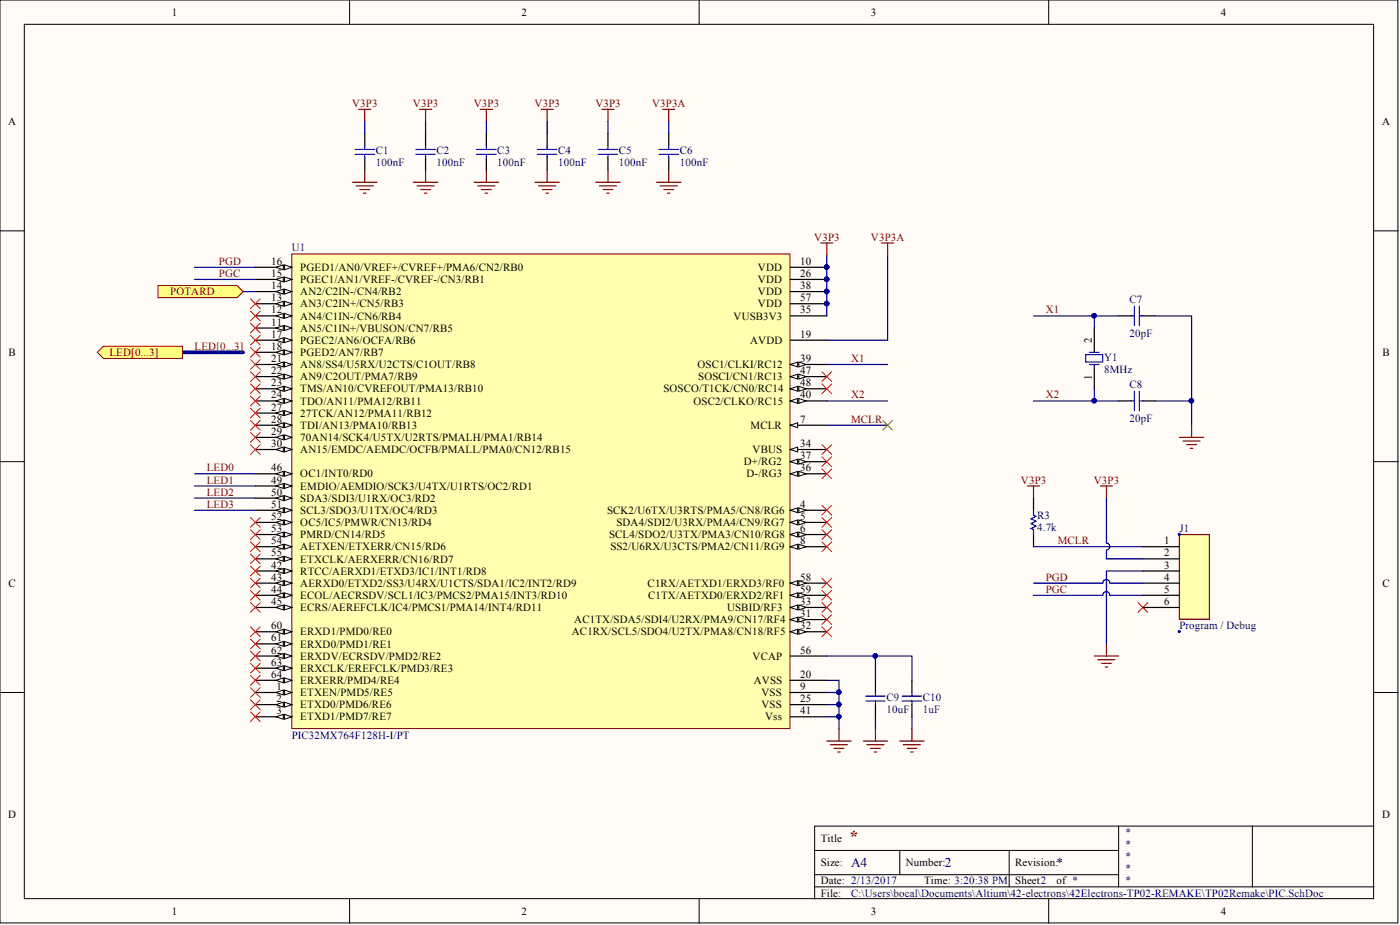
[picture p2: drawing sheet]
<svg xmlns="http://www.w3.org/2000/svg" width="292mm" height="193mm" viewBox="0 0 292 193" stroke-linecap="round" stroke-linejoin="round" font-family="sans-serif">
<defs><g id="words">
<text font-size="3.5" fill="#800000" x="177.1" y="175.6">*</text>
<g font-size="2.8" fill="#000080">
<text x="177.6" y="180.9">A4</text>
<text x="197.1" y="180.9">2</text>
<text x="220.5" y="180.9">*</text>
</g>
<g font-size="2.3">
<text x="35.9" y="3.3">1</text>
<text x="108.8" y="3.3">2</text>
<text x="181.7" y="3.3">3</text>
<text x="254.7" y="3.3">4</text>
<text x="1.7" y="26.1">A</text>
<text x="288.4" y="26.1">A</text>
<text x="56.6" y="55.3">16</text>
<text x="56.6" y="57.8">15</text>
<text x="62.7" y="56.5">PGED1/AN0/VREF+/CVREF+/PMA6/CN2/RB0</text>
<text x="62.7" y="59.1">PGEC1/AN1/VREF-/CVREF-/CN3/RB1</text>
<text x="158.1" y="56.5">VDD</text>
<text x="158.1" y="59.1">VDD</text>
<text x="166.9" y="55.3">10</text>
<text x="166.9" y="57.8">26</text>
<text x="56.6" y="60.3">14</text>
<text x="56.6" y="62.9">13</text>
<text x="56.6" y="65.4">12</text>
<text x="62.7" y="61.6">AN2/C2IN-/CN4/RB2</text>
<text x="62.7" y="64.1">AN3/C2IN+/CN5/RB3</text>
<text x="158.1" y="61.6">VDD</text>
<text x="158.1" y="64.1">VDD</text>
<text x="166.9" y="60.3">38</text>
<text x="166.9" y="62.9">57</text>
<text x="166.9" y="65.4">35</text>
<text x="56.6" y="67.9">11</text>
<text x="56.6" y="70.5">17</text>
<text x="62.7" y="66.7">AN4/C1IN-/CN6/RB4</text>
<text x="62.7" y="69.2">AN5/C1IN+/VBUSON/CN7/RB5</text>
<text x="62.7" y="71.7">PGEC2/AN6/OCFA/RB6</text>
<text x="153.1" y="66.7">VUSB3V3</text>
<text x="156.5" y="71.7">AVDD</text>
<text x="166.9" y="70.5">19</text>
<text x="227.8" y="71.5" transform="rotate(-90 227.8 71.5)">2</text>
<text x="1.8" y="74.3">B</text>
<text x="56.6" y="73">18</text>
<text x="56.6" y="75.5">21</text>
<text x="62.7" y="74.3">PGED2/AN7/RB7</text>
<text x="62.7" y="76.8">AN8/SS4/U5RX/U2CTS/C1OUT/RB8</text>
<text x="145.5" y="76.8">OSC1/CLKI/RC12</text>
<text x="166.9" y="75.5">39</text>
<text x="288.4" y="74.3">B</text>
<text x="56.6" y="80.6">23</text>
<text x="56.6" y="83.1">24</text>
<text x="56.6" y="78.1">22</text>
<text x="62.7" y="81.9">TMS/AN10/CVREFOUT/PMA13/RB10</text>
<text x="62.7" y="79.3">AN9/C2OUT/PMA7/RB9</text>
<text x="138.4" y="81.9">SOSCO/T1CK/CN0/RC14</text>
<text x="145.7" y="79.3">SOSCI/CN1/RC13</text>
<text x="166.9" y="78.1">47</text>
<text x="166.9" y="80.6">48</text>
<text x="166.9" y="83.1">40</text>
<text x="227.8" y="79.2" transform="rotate(-90 227.8 79.2)">1</text>
<text x="56.6" y="85.7">27</text>
<text x="56.6" y="88.2">28</text>
<text x="62.7" y="84.4">TDO/AN11/PMA12/RB11</text>
<text x="62.7" y="86.9">27TCK/AN12/PMA11/RB12</text>
<text x="62.7" y="89.5">TDI/AN13/PMA10/RB13</text>
<text x="144.7" y="84.4">OSC2/CLKO/RC15</text>
<text x="156.6" y="89.5">MCLR</text>
<text x="166.9" y="88.2">7</text>
<text x="56.6" y="90.7">29</text>
<text x="56.6" y="93.3">30</text>
<text x="62.7" y="92">70AN14/SCK4/U5TX/U2RTS/PMALH/PMA1/RB14</text>
<text x="62.7" y="94.5">AN15/EMDC/AEMDC/OCFB/PMALL/PMA0/CN12/RB15</text>
<text x="157" y="94.5">VBUS</text>
<text x="166.9" y="93.3">34</text>
<text x="166.9" y="95.8">37</text>
<text x="56.6" y="98.3">46</text>
<text x="56.6" y="100.9">49</text>
<text x="62.7" y="99.6">OC1/INT0/RD0</text>
<text x="155.2" y="97.1">D+/RG2</text>
<text x="155.8" y="99.6">D-/RG3</text>
<text x="166.9" y="98.3">36</text>
<text x="56.6" y="103.4">50</text>
<text x="56.6" y="105.9">51</text>
<text x="62.7" y="102.1">EMDIO/AEMDIO/SCK3/U4TX/U1RTS/OC2/RD1</text>
<text x="62.7" y="104.7">SDA3/SDI3/U1RX/OC3/RD2</text>
<text x="62.7" y="107.2">SCL3/SDO3/U1TX/OC4/RD3</text>
<text x="126.7" y="107.2">SCK2/U6TX/U3RTS/PMA5/CN8/RG6</text>
<text x="166.9" y="105.9">4</text>
<text x="56.6" y="108.5">52</text>
<text x="56.6" y="111">53</text>
<text x="56.6" y="113.5">54</text>
<text x="62.7" y="109.7">OC5/IC5/PMWR/CN13/RD4</text>
<text x="62.7" y="112.3">PMRD/CN14/RD5</text>
<text x="127.1" y="112.3">SCL4/SDO2/U3TX/PMA3/CN10/RG8</text>
<text x="128.6" y="109.7">SDA4/SDI2/U3RX/PMA4/CN9/RG7</text>
<text x="166.9" y="108.5">5</text>
<text x="166.9" y="111">6</text>
<text x="166.9" y="113.5">8</text>
<text x="242.9" y="113.5">1</text>
<text x="56.6" y="116.1">55</text>
<text x="56.6" y="118.6">42</text>
<text x="62.7" y="114.8">AETXEN/ETXERR/CN15/RD6</text>
<text x="62.7" y="117.3">ETXCLK/AERXERR/CN16/RD7</text>
<text x="62.7" y="119.9">RTCC/AERXD1/ETXD3/IC1/INT1/RD8</text>
<text x="127.4" y="114.8">SS2/U6RX/U3CTS/PMA2/CN11/RG9</text>
<text x="242.9" y="116.1">2</text>
<text x="242.9" y="118.6">3</text>
<text x="1.8" y="122.4">C</text>
<text x="56.6" y="121.1">43</text>
<text x="56.6" y="123.7">44</text>
<text x="62.7" y="122.4">AERXD0/ETXD2/SS3/U4RX/U1CTS/SDA1/IC2/INT2/RD9</text>
<text x="62.7" y="124.9">ECOL/AECRSDV/SCL1/IC3/PMCS2/PMA15/INT3/RD10</text>
<text x="135.1" y="122.4">C1RX/AETXD1/ERXD3/RF0</text>
<text x="135.2" y="124.9">C1TX/AETXD0/ERXD2/RF1</text>
<text x="166.9" y="121.1">58</text>
<text x="166.9" y="123.7">59</text>
<text x="242.9" y="121.1">4</text>
<text x="242.9" y="123.7">5</text>
<text x="288.4" y="122.4">C</text>
<text x="56.6" y="126.2">45</text>
<text x="56.6" y="131.3">60</text>
<text x="62.7" y="127.5">ECRS/AEREFCLK/IC4/PMCS1/PMA14/INT4/RD11</text>
<text x="119.8" y="130">AC1TX/SDA5/SDI4/U2RX/PMA9/CN17/RF4</text>
<text x="151.7" y="127.5">USBID/RF3</text>
<text x="166.9" y="126.2">33</text>
<text x="166.9" y="128.8">31</text>
<text x="166.9" y="131.3">32</text>
<text x="242.9" y="126.2">6</text>
<text x="56.6" y="133.8">61</text>
<text x="56.6" y="136.4">62</text>
<text x="62.7" y="132.6">ERXD1/PMD0/RE0</text>
<text x="62.7" y="135.1">ERXD0/PMD1/RE1</text>
<text x="62.7" y="137.6">ERXDV/ECRSDV/PMD2/RE2</text>
<text x="119.3" y="132.6">AC1RX/SCL5/SDO4/U2TX/PMA8/CN18/RF5</text>
<text x="157" y="137.6">VCAP</text>
<text x="166.9" y="136.4">56</text>
<text x="56.6" y="138.9">63</text>
<text x="56.6" y="141.4">64</text>
<text x="57.7" y="144">1</text>
<text x="62.7" y="140.2">ERXCLK/EREFCLK/PMD3/RE3</text>
<text x="62.7" y="142.7">ERXERR/PMD4/RE4</text>
<text x="157.3" y="142.7">AVSS</text>
<text x="166.9" y="144">9</text>
<text x="166.9" y="141.4">20</text>
<text x="57.7" y="146.5">2</text>
<text x="57.7" y="149">3</text>
<text x="62.7" y="145.2">ETXEN/PMD5/RE5</text>
<text x="62.7" y="147.8">ETXD0/PMD6/RE6</text>
<text x="158.9" y="147.8">VSS</text>
<text x="158.9" y="145.2">VSS</text>
<text x="166.9" y="149">41</text>
<text x="166.9" y="146.5">25</text>
<text x="62.7" y="150.3">ETXD1/PMD7/RE7</text>
<text x="159.7" y="150.3">Vss</text>
<text x="1.7" y="170.6">D</text>
<text x="288.4" y="170.6">D</text>
<text x="171.2" y="175.6">Title</text>
<text x="171.2" y="180.7">Size:</text>
<text x="171.2" y="184.5">Date: 2/13/2017</text>
<text x="189" y="180.7">Number:</text>
<text x="192.8" y="184.5">Time: 3:20:38 PM</text>
<text x="211.8" y="180.7">Revision:</text>
<text x="211.8" y="184.5">Sheet2</text>
<text x="220.5" y="184.5">of *</text>
<text x="35.9" y="190.8">1</text>
<text x="108.8" y="190.8">2</text>
<text x="171.2" y="187">File:</text>
<text x="181.7" y="190.8">3</text>
<text x="254.7" y="190.8">4</text>
</g>
<g font-size="2.3" fill="#800000">
<text x="73.5" y="22.3">V3P3</text>
<text x="86.2" y="22.3">V3P3</text>
<text x="98.9" y="22.3">V3P3</text>
<text x="111.5" y="22.3">V3P3</text>
<text x="124.2" y="22.3">V3P3</text>
<text x="136.1" y="22.3">V3P3A</text>
<text x="169.9" y="50.2">V3P3</text>
<text x="181.7" y="50.2">V3P3A</text>
<text x="45.7" y="55.3">PGD</text>
<text x="45.7" y="57.8">PGC</text>
<text x="35.5" y="61.6">POTARD</text>
<text x="218.2" y="65.4">X1</text>
<text x="22.8" y="74.3">LED[0...3]</text>
<text x="40.6" y="73">LED[0...3]</text>
<text x="177.6" y="75.5">X1</text>
<text x="177.6" y="83.1">X2</text>
<text x="218.2" y="83.1">X2</text>
<text x="177.6" y="88.2">MCLR</text>
<text x="43.1" y="98.3">LED0</text>
<text x="43.1" y="100.9">LED1</text>
<text x="213" y="100.9">V3P3</text>
<text x="228.2" y="100.9">V3P3</text>
<text x="43.1" y="103.4">LED2</text>
<text x="43.1" y="105.9">LED3</text>
<text x="220.7" y="113.5">MCLR</text>
<text x="218.2" y="121.1">PGD</text>
<text x="218.2" y="123.7">PGC</text>
</g>
<g font-size="2.3" fill="#000080">
<text x="78.4" y="32.2">C1</text>
<text x="78.4" y="34.7">100nF</text>
<text x="91.1" y="32.2">C2</text>
<text x="91.1" y="34.7">100nF</text>
<text x="103.8" y="32.2">C3</text>
<text x="103.8" y="34.7">100nF</text>
<text x="116.4" y="32.2">C4</text>
<text x="116.4" y="34.7">100nF</text>
<text x="129.1" y="32.2">C5</text>
<text x="129.1" y="34.7">100nF</text>
<text x="141.8" y="32.2">C6</text>
<text x="141.8" y="34.7">100nF</text>
<text x="60.9" y="52.5">U1</text>
<text x="235.7" y="63.1">C7</text>
<text x="235.7" y="70.2">20pF</text>
<text x="230.3" y="75.3">Y1</text>
<text x="230.3" y="77.8">8MHz</text>
<text x="235.7" y="80.9">C8</text>
<text x="235.7" y="87.9">20pF</text>
<text x="216.4" y="108.2">R3</text>
<text x="216.4" y="110.8">4.7k</text>
<text x="246.1" y="111">J1</text>
<text x="246.1" y="131.3">Program / Debug</text>
<text x="184.9" y="146.2">C9</text>
<text x="184.9" y="148.8">10uF</text>
<text x="192.5" y="146.2">C10</text>
<text x="192.5" y="148.8">1uF</text>
<text x="60.9" y="154.1">PIC32MX764F128H-I/PT</text>
<text x="234.7" y="174.4">*</text>
<text x="234.7" y="176.9">*</text>
<text x="234.7" y="179.4">*</text>
<text x="234.7" y="182">*</text>
<text x="234.7" y="184.5">*</text>
<text x="177.6" y="187">C:\Users\bocal\Documents\Altium\42-electrons\42Electrons-TP02-REMAKE\TP02Remake\PIC.SchDoc</text>
</g>
</g></defs>
<g fill="#fffcf8" stroke="#000" stroke-width=".21">
<path d="M0 0h291.7v192.5h-291.7z"/>
<path d="M5.1 5.1h281.5v182.4h-281.5z"/>
</g>
<g fill="none" stroke="#000" stroke-width=".21">
<path d="M72.9 0v5.1M145.9 0v5.1M218.8 0v5.1M0 48.2h5.1M286.7 48.2h5M0 96.3h5.1M286.7 96.3h5M0 144.5h5.1M286.7 144.5h5M170 177.4h63.4M187.7 177.4v5.1M210.6 177.4v7.6"/>
<path d="M233.4 172.3v12.7M261.3 172.3h-91.3v15.2M286.7 172.3h-25.4v12.7M72.9 187.5v5.1M145.9 187.5v5.1M170 185h116.7M170 182.5h63.4M218.8 187.5v5.1"/>
</g>
<g fill="none" stroke="#800000" stroke-width=".25">
<path d="M73.6 38h5M74.3 38.8h3.6M74.8 22.8h2.6M75.1 39.5h2M76.1 22.8v2.5M76.1 35.5v2.5M86.3 38h5M87 38.8h3.6M87.5 22.8h2.6M87.8 39.5h2M88.8 22.8v2.5M88.8 35.5v2.5"/>
<path d="M98.9 38h5.1M99.7 38.8h3.6M100.2 22.8h2.5M100.5 39.5h2M101.5 22.8v2.5M101.5 35.5v2.5M111.6 38h5.1M112.4 38.8h3.5M112.9 22.8h2.5M113.1 39.5h2.1M114.2 22.8v2.5M114.2 35.5v2.5"/>
<path d="M124.3 38h5.1M125.1 38.8h3.5M125.6 22.8h2.5M125.8 39.5h2.1M126.8 22.8v2.5M126.8 35.5v2.5M137 38h5.1M137.8 38.8h3.5M138.3 22.8h2.5M138.5 39.5h2M139.5 22.8v2.5M139.5 35.5v2.5"/>
<path d="M75.9 40.3h.5M88.5 40.3h.5M101.2 40.3h.5M113.9 40.3h.5M126.6 40.3h.5M139.3 40.3h.5M246.1 91.2h5.1M246.8 92h3.6M247.6 92.8h2M248.4 93.5h.5M248.6 88.7v2.5M214.4 101.4h2.5"/>
<path d="M215.6 101.4v2.5M229.6 101.4h2.5M230.9 101.4v2.5M228.3 136.9h5.1M229.1 137.6h3.5M229.8 138.4h2.1M230.6 139.1h.5M230.9 134.3v2.6"/>
</g>
<g fill="none" stroke="#000080" stroke-width=".25">
<path d="M76.1 25.3v2.6M88.8 25.3v2.6M101.5 25.3v2.6M114.2 25.3v2.6M126.8 25.3v2.6M139.5 25.3v2.6M215.6 65.9h17.8M228.3 65.9v2.5M241 65.9h7.6v22.8M215.6 83.6h12.7M228.3 81.1v2.5h5.1M241 83.6h7.6"/>
<path d="M215.6 114.1h22.9M230.9 103.9v9.4a.72 .72 0 0 1 .6 .7 .72 .72 0 0 1-.6 .7M230.9 114.8v1.8h7.6M238.5 119.1h-7.6v15.2M231.5 121.7a.72 .72 0 0 0-.7-.8 .72 .72 0 0 0-.7 .8h-14.5M231.5 124.2a.72 .72 0 0 0-.7-.8 .72 .72 0 0 0-.7 .8h-14.5M231.6 121.7h6.9M231.6 124.2h6.9"/>
</g>
<path d="M228.3 68.4v5.1M228.3 76v5.1M233.4 65.9h2.5M238.5 65.9h2.5M215.6 103.9v2.5M215.6 111.5v2.6" fill="none" stroke="#000" stroke-width=".25"/>
<path d="M226.5 74h3.6v1.5h-3.6zM227.3 73.5h2M227.3 76h2M235.9 65.9h.8M236.7 63.9v4M237.7 63.9v4M237.7 65.9h.8M215.6 106.4v1.1l.5 .2-1 .5 1 .5-1 .5 1 .5-1 .6 .5 .2v1" fill="none" stroke="#00f" stroke-width=".25"/>
<g fill="#000080" stroke="#000080" stroke-width=".21">
<circle cx="228.3" cy="83.6" r=".47"/>
<circle cx="248.6" cy="83.6" r=".47"/>
<circle cx="228.3" cy="65.9" r=".47"/>
</g>
<path d="M237.5 125.7l2 2M239.5 125.7l-2 2" fill="none" stroke="#f00" stroke-width=".21"/>
<path d="M60.9 53h103.9v99h-103.9z" fill="#ffffb0" stroke="#800000" stroke-width=".21"/>
<path d="M53.3 55.8h7.6" fill="none" stroke="#000" stroke-width=".25"/>
<g fill="#fffcf8" stroke="#000" stroke-width=".21">
<path d="M59.4 55.3l1.5 .5-1.5 .5z"/>
<path d="M57.6 55.8l1.5-.5v1z"/>
</g>
<path d="M53.3 58.3h7.6" fill="none" stroke="#000" stroke-width=".25"/>
<g fill="#fffcf8" stroke="#000" stroke-width=".21">
<path d="M59.4 57.8l1.5 .5-1.5 .5z"/>
<path d="M57.6 58.3l1.5-.5v1z"/>
</g>
<path d="M53.3 60.8h7.6" fill="none" stroke="#000" stroke-width=".25"/>
<g fill="#fffcf8" stroke="#000" stroke-width=".21">
<path d="M59.4 60.3l1.5 .5-1.5 .5z"/>
<path d="M57.6 60.8l1.5-.5v1z"/>
</g>
<path d="M53.3 63.4h7.6" fill="none" stroke="#000" stroke-width=".25"/>
<g fill="#fffcf8" stroke="#000" stroke-width=".21">
<path d="M59.4 62.9l1.5 .5-1.5 .5z"/>
<path d="M57.6 63.4l1.5-.5v1z"/>
</g>
<path d="M53.3 65.9h7.6" fill="none" stroke="#000" stroke-width=".25"/>
<g fill="#fffcf8" stroke="#000" stroke-width=".21">
<path d="M59.4 65.4l1.5 .5-1.5 .5z"/>
<path d="M57.6 65.9l1.5-.5v1z"/>
</g>
<path d="M53.3 68.4h7.6" fill="none" stroke="#000" stroke-width=".25"/>
<g fill="#fffcf8" stroke="#000" stroke-width=".21">
<path d="M59.4 67.9l1.5 .5-1.5 .5z"/>
<path d="M57.6 68.4l1.5-.5v1z"/>
</g>
<path d="M53.3 71h7.6" fill="none" stroke="#000" stroke-width=".25"/>
<g fill="#fffcf8" stroke="#000" stroke-width=".21">
<path d="M59.4 70.5l1.5 .5-1.5 .5z"/>
<path d="M57.6 71l1.5-.5v1z"/>
</g>
<path d="M53.3 73.5h7.6" fill="none" stroke="#000" stroke-width=".25"/>
<g fill="#fffcf8" stroke="#000" stroke-width=".21">
<path d="M59.4 73l1.5 .5-1.5 .5z"/>
<path d="M57.6 73.5l1.5-.5v1z"/>
</g>
<path d="M53.3 76h7.6" fill="none" stroke="#000" stroke-width=".25"/>
<g fill="#fffcf8" stroke="#000" stroke-width=".21">
<path d="M59.4 75.5l1.5 .5-1.5 .5z"/>
<path d="M57.6 76l1.5-.5v1z"/>
</g>
<path d="M53.3 81.1h7.6" fill="none" stroke="#000" stroke-width=".25"/>
<g fill="#fffcf8" stroke="#000" stroke-width=".21">
<path d="M59.4 80.6l1.5 .5-1.5 .5z"/>
<path d="M57.6 81.1l1.5-.5v1z"/>
</g>
<path d="M53.3 83.6h7.6" fill="none" stroke="#000" stroke-width=".25"/>
<g fill="#fffcf8" stroke="#000" stroke-width=".21">
<path d="M59.4 83.1l1.5 .5-1.5 .5z"/>
<path d="M57.6 83.6l1.5-.5v1z"/>
</g>
<path d="M53.3 86.2h7.6" fill="none" stroke="#000" stroke-width=".25"/>
<g fill="#fffcf8" stroke="#000" stroke-width=".21">
<path d="M59.4 85.7l1.5 .5-1.5 .5z"/>
<path d="M57.6 86.2l1.5-.5v1z"/>
</g>
<path d="M53.3 88.7h7.6" fill="none" stroke="#000" stroke-width=".25"/>
<g fill="#fffcf8" stroke="#000" stroke-width=".21">
<path d="M59.4 88.2l1.5 .5-1.5 .5z"/>
<path d="M57.6 88.7l1.5-.5v1z"/>
</g>
<path d="M53.3 91.2h7.6" fill="none" stroke="#000" stroke-width=".25"/>
<g fill="#fffcf8" stroke="#000" stroke-width=".21">
<path d="M59.4 90.7l1.5 .5-1.5 .5z"/>
<path d="M57.6 91.2l1.5-.5v1z"/>
</g>
<path d="M53.3 93.8h7.6" fill="none" stroke="#000" stroke-width=".25"/>
<g fill="#fffcf8" stroke="#000" stroke-width=".21">
<path d="M59.4 93.3l1.5 .5-1.5 .5z"/>
<path d="M57.6 93.8l1.5-.5v1z"/>
</g>
<path d="M53.3 98.8h7.6" fill="none" stroke="#000" stroke-width=".25"/>
<g fill="#fffcf8" stroke="#000" stroke-width=".21">
<path d="M59.4 98.3l1.5 .5-1.5 .6z"/>
<path d="M57.6 98.8l1.5-.5v1.1z"/>
</g>
<path d="M53.3 78.6h7.6" fill="none" stroke="#000" stroke-width=".25"/>
<g fill="#fffcf8" stroke="#000" stroke-width=".21">
<path d="M59.4 78.1l1.5 .5-1.5 .5z"/>
<path d="M57.6 78.6l1.5-.5v1z"/>
</g>
<path d="M53.3 101.4h7.6" fill="none" stroke="#000" stroke-width=".25"/>
<g fill="#fffcf8" stroke="#000" stroke-width=".21">
<path d="M59.4 100.9l1.5 .5-1.5 .5z"/>
<path d="M57.6 101.4l1.5-.5v1z"/>
</g>
<path d="M53.3 103.9h7.6" fill="none" stroke="#000" stroke-width=".25"/>
<g fill="#fffcf8" stroke="#000" stroke-width=".21">
<path d="M59.4 103.4l1.5 .5-1.5 .5z"/>
<path d="M57.6 103.9l1.5-.5v1z"/>
</g>
<path d="M53.3 106.4h7.6" fill="none" stroke="#000" stroke-width=".25"/>
<g fill="#fffcf8" stroke="#000" stroke-width=".21">
<path d="M59.4 105.9l1.5 .5-1.5 .6z"/>
<path d="M57.6 106.4l1.5-.5v1.1z"/>
</g>
<path d="M53.3 109h7.6" fill="none" stroke="#000" stroke-width=".25"/>
<g fill="#fffcf8" stroke="#000" stroke-width=".21">
<path d="M59.4 108.5l1.5 .5-1.5 .5z"/>
<path d="M57.6 109l1.5-.5v1z"/>
</g>
<path d="M53.3 111.5h7.6" fill="none" stroke="#000" stroke-width=".25"/>
<g fill="#fffcf8" stroke="#000" stroke-width=".21">
<path d="M59.4 111l1.5 .5-1.5 .5z"/>
<path d="M57.6 111.5l1.5-.5v1z"/>
</g>
<path d="M53.3 114.1h7.6" fill="none" stroke="#000" stroke-width=".25"/>
<g fill="#fffcf8" stroke="#000" stroke-width=".21">
<path d="M59.4 113.5l1.5 .6-1.5 .5z"/>
<path d="M57.6 114.1l1.5-.6v1.1z"/>
</g>
<path d="M53.3 116.6h7.6" fill="none" stroke="#000" stroke-width=".25"/>
<g fill="#fffcf8" stroke="#000" stroke-width=".21">
<path d="M59.4 116.1l1.5 .5-1.5 .5z"/>
<path d="M57.6 116.6l1.5-.5v1z"/>
</g>
<path d="M53.3 119.1h7.6" fill="none" stroke="#000" stroke-width=".25"/>
<g fill="#fffcf8" stroke="#000" stroke-width=".21">
<path d="M59.4 118.6l1.5 .5-1.5 .5z"/>
<path d="M57.6 119.1l1.5-.5v1z"/>
</g>
<path d="M53.3 121.7h7.6" fill="none" stroke="#000" stroke-width=".25"/>
<g fill="#fffcf8" stroke="#000" stroke-width=".21">
<path d="M59.4 121.1l1.5 .6-1.5 .5z"/>
<path d="M57.6 121.7l1.5-.6v1.1z"/>
</g>
<path d="M53.3 124.2h7.6" fill="none" stroke="#000" stroke-width=".25"/>
<g fill="#fffcf8" stroke="#000" stroke-width=".21">
<path d="M59.4 123.7l1.5 .5-1.5 .5z"/>
<path d="M57.6 124.2l1.5-.5v1z"/>
</g>
<path d="M53.3 126.7h7.6" fill="none" stroke="#000" stroke-width=".25"/>
<g fill="#fffcf8" stroke="#000" stroke-width=".21">
<path d="M59.4 126.2l1.5 .5-1.5 .5z"/>
<path d="M57.6 126.7l1.5-.5v1z"/>
</g>
<path d="M53.3 131.8h7.6" fill="none" stroke="#000" stroke-width=".25"/>
<g fill="#fffcf8" stroke="#000" stroke-width=".21">
<path d="M59.4 131.3l1.5 .5-1.5 .5z"/>
<path d="M57.6 131.8l1.5-.5v1z"/>
</g>
<path d="M53.3 134.3h7.6" fill="none" stroke="#000" stroke-width=".25"/>
<g fill="#fffcf8" stroke="#000" stroke-width=".21">
<path d="M59.4 133.8l1.5 .5-1.5 .5z"/>
<path d="M57.6 134.3l1.5-.5v1z"/>
</g>
<path d="M53.3 136.9h7.6" fill="none" stroke="#000" stroke-width=".25"/>
<g fill="#fffcf8" stroke="#000" stroke-width=".21">
<path d="M59.4 136.4l1.5 .5-1.5 .5z"/>
<path d="M57.6 136.9l1.5-.5v1z"/>
</g>
<path d="M53.3 139.4h7.6" fill="none" stroke="#000" stroke-width=".25"/>
<g fill="#fffcf8" stroke="#000" stroke-width=".21">
<path d="M59.4 138.9l1.5 .5-1.5 .5z"/>
<path d="M57.6 139.4l1.5-.5v1z"/>
</g>
<path d="M53.3 141.9h7.6" fill="none" stroke="#000" stroke-width=".25"/>
<g fill="#fffcf8" stroke="#000" stroke-width=".21">
<path d="M59.4 141.4l1.5 .5-1.5 .5z"/>
<path d="M57.6 141.9l1.5-.5v1z"/>
</g>
<path d="M53.3 144.5h7.6" fill="none" stroke="#000" stroke-width=".25"/>
<g fill="#fffcf8" stroke="#000" stroke-width=".21">
<path d="M59.4 144l1.5 .5-1.5 .5z"/>
<path d="M57.6 144.5l1.5-.5v1z"/>
</g>
<path d="M53.3 147h7.6" fill="none" stroke="#000" stroke-width=".25"/>
<g fill="#fffcf8" stroke="#000" stroke-width=".21">
<path d="M59.4 146.5l1.5 .5-1.5 .5z"/>
<path d="M57.6 147l1.5-.5v1z"/>
</g>
<path d="M53.3 149.5h7.6" fill="none" stroke="#000" stroke-width=".25"/>
<g fill="#fffcf8" stroke="#000" stroke-width=".21">
<path d="M59.4 149l1.5 .5-1.5 .5z"/>
<path d="M57.6 149.5l1.5-.5v1z"/>
</g>
<path d="M164.9 55.8h7.6M164.9 58.3h7.6M164.9 60.8h7.6M164.9 63.4h7.6M164.9 65.9h7.6M164.9 71h7.6M164.9 76h7.6" fill="none" stroke="#000" stroke-width=".25"/>
<g fill="#000080" stroke="#000080" stroke-width=".21">
<circle cx="172.5" cy="55.7" r=".47"/>
<circle cx="172.5" cy="58.3" r=".47"/>
<circle cx="172.5" cy="60.8" r=".47"/>
<circle cx="172.5" cy="63.3" r=".47"/>
</g>
<g fill="#fffcf8" stroke="#000" stroke-width=".21">
<path d="M164.9 76l1.5-.5v1z"/>
<path d="M166.7 75.5l1.5 .5-1.5 .5z"/>
</g>
<path d="M164.9 78.6h7.6" fill="none" stroke="#000" stroke-width=".25"/>
<g fill="#fffcf8" stroke="#000" stroke-width=".21">
<path d="M164.9 78.6l1.5-.5v1z"/>
<path d="M166.7 78.1l1.5 .5-1.5 .5z"/>
</g>
<path d="M164.9 81.1h7.6" fill="none" stroke="#000" stroke-width=".25"/>
<g fill="#fffcf8" stroke="#000" stroke-width=".21">
<path d="M164.9 81.1l1.5-.5v1z"/>
<path d="M166.7 80.6l1.5 .5-1.5 .5z"/>
</g>
<path d="M164.9 83.6h7.6" fill="none" stroke="#000" stroke-width=".25"/>
<g fill="#fffcf8" stroke="#000" stroke-width=".21">
<path d="M164.9 83.6l1.5-.5v1z"/>
<path d="M166.7 83.1l1.5 .5-1.5 .5z"/>
</g>
<path d="M164.9 88.7h7.6" fill="none" stroke="#000" stroke-width=".25"/>
<path d="M164.9 88.7l1.5-.5v1z" fill="#fffcf8" stroke="#000" stroke-width=".21"/>
<path d="M164.9 93.8h7.6" fill="none" stroke="#000" stroke-width=".25"/>
<path d="M164.9 93.8l1.5-.5v1z" fill="#fffcf8" stroke="#000" stroke-width=".21"/>
<path d="M164.9 96.3h7.6" fill="none" stroke="#000" stroke-width=".25"/>
<g fill="#fffcf8" stroke="#000" stroke-width=".21">
<path d="M164.9 96.3l1.5-.5v1z"/>
<path d="M166.7 95.8l1.5 .5-1.5 .5z"/>
</g>
<path d="M164.9 98.8h7.6" fill="none" stroke="#000" stroke-width=".25"/>
<g fill="#fffcf8" stroke="#000" stroke-width=".21">
<path d="M164.9 98.8l1.5-.5v1.1z"/>
<path d="M166.7 98.3l1.5 .5-1.5 .6z"/>
</g>
<path d="M164.9 106.4h7.6" fill="none" stroke="#000" stroke-width=".25"/>
<g fill="#fffcf8" stroke="#000" stroke-width=".21">
<path d="M164.9 106.4l1.5-.5v1.1z"/>
<path d="M166.7 105.9l1.5 .5-1.5 .6z"/>
</g>
<path d="M164.9 109h7.6" fill="none" stroke="#000" stroke-width=".25"/>
<g fill="#fffcf8" stroke="#000" stroke-width=".21">
<path d="M164.9 109l1.5-.5v1z"/>
<path d="M166.7 108.5l1.5 .5-1.5 .5z"/>
</g>
<path d="M164.9 111.5h7.6" fill="none" stroke="#000" stroke-width=".25"/>
<g fill="#fffcf8" stroke="#000" stroke-width=".21">
<path d="M164.9 111.5l1.5-.5v1z"/>
<path d="M166.7 111l1.5 .5-1.5 .5z"/>
</g>
<path d="M164.9 114.1h7.6" fill="none" stroke="#000" stroke-width=".25"/>
<g fill="#fffcf8" stroke="#000" stroke-width=".21">
<path d="M164.9 114.1l1.5-.6v1.1z"/>
<path d="M166.7 113.5l1.5 .6-1.5 .5z"/>
</g>
<path d="M164.9 121.7h7.6" fill="none" stroke="#000" stroke-width=".25"/>
<g fill="#fffcf8" stroke="#000" stroke-width=".21">
<path d="M164.9 121.7l1.5-.6v1.1z"/>
<path d="M166.7 121.1l1.5 .6-1.5 .5z"/>
</g>
<path d="M164.9 124.2h7.6" fill="none" stroke="#000" stroke-width=".25"/>
<g fill="#fffcf8" stroke="#000" stroke-width=".21">
<path d="M164.9 124.2l1.5-.5v1z"/>
<path d="M166.7 123.7l1.5 .5-1.5 .5z"/>
</g>
<path d="M164.9 126.7h7.6" fill="none" stroke="#000" stroke-width=".25"/>
<g fill="#fffcf8" stroke="#000" stroke-width=".21">
<path d="M164.9 126.7l1.5-.5v1z"/>
<path d="M166.7 126.2l1.5 .5-1.5 .5z"/>
</g>
<path d="M164.9 129.3h7.6" fill="none" stroke="#000" stroke-width=".25"/>
<g fill="#fffcf8" stroke="#000" stroke-width=".21">
<path d="M164.9 129.3l1.5-.5v1z"/>
<path d="M166.7 128.8l1.5 .5-1.5 .5z"/>
</g>
<path d="M164.9 131.8h7.6" fill="none" stroke="#000" stroke-width=".25"/>
<g fill="#fffcf8" stroke="#000" stroke-width=".21">
<path d="M164.9 131.8l1.5-.5v1z"/>
<path d="M166.7 131.3l1.5 .5-1.5 .5z"/>
</g>
<path d="M164.9 136.9h7.6M164.9 149.5h7.6M164.9 147h7.6M164.9 144.5h7.6M164.9 141.9h7.6" fill="none" stroke="#000" stroke-width=".25"/>
<g fill="#000080" stroke="#000080" stroke-width=".21">
<circle cx="172.5" cy="55.7" r=".47"/>
<circle cx="172.5" cy="58.3" r=".47"/>
<circle cx="172.5" cy="60.8" r=".47"/>
<circle cx="172.5" cy="63.3" r=".47"/>
</g>
<path d="M40.6 55.8h12.7M40.6 58.3h12.7" fill="none" stroke="#000080" stroke-width=".25"/>
<path d="M33 59.6h16.5l1.2 1.2-1.2 1.3h-16.5z" fill-rule="evenodd" fill="#ffff80" stroke="#800000" stroke-width=".21"/>
<path d="M50.7 60.8h2.6" fill="none" stroke="#000080" stroke-width=".25"/>
<path d="M38.1 73.5h12.6" fill="none" stroke="#000080" stroke-width=".76"/>
<path d="M20.3 73.5l1.3-1.3h16.5v2.6h-16.5z" fill-rule="evenodd" fill="#ffff80" stroke="#800000" stroke-width=".21"/>
<g fill="none" stroke="#000080" stroke-width=".25">
<path d="M172.5 53.2v12.7M185.2 53.2v17.8h-12.7M172.5 76h12.7M40.6 98.8h12.7M172.5 88.7h12.7M172.5 83.6h12.7M40.6 101.4h12.7M40.6 103.9h12.7M40.6 106.4h12.7M172.5 136.9h17.8v5M182.7 136.9v5M172.5 141.9h2.5v10.2"/>
<path d="M172.5 144.5h2.5M172.5 147h2.5M172.5 149.5h2.5M182.7 149.5v2.6M190.3 149.5v2.6"/>
</g>
<g fill="none" stroke="#f00" stroke-width=".21">
<path d="M52.3 62.4l2 2M52.3 64.9l2 2M52.3 67.4l2 2M52.3 70l2 2M52.3 72.5l2 2M52.3 75l2 2M52.3 77.6l2 2M54.3 62.4l-2 2M54.3 64.9l-2 2M54.3 67.4l-2 2M54.3 70l-2 2M54.3 72.5l-2 2"/>
<path d="M54.3 75l-2 2M54.3 77.6l-2 2M171.5 77.6l2 2M173.5 77.6l-2 2M52.3 80.1l2 2M52.3 82.6l2 2.1M52.3 85.2l2 2M52.3 87.7l2 2M52.3 90.2l2 2.1M52.3 92.8l2 2M54.3 80.1l-2 2M54.3 82.6l-2 2.1"/>
<path d="M54.3 85.2l-2 2M54.3 87.7l-2 2M54.3 90.2l-2 2.1M54.3 92.8l-2 2M171.5 80.1l2 2M171.5 92.8l2 2M171.5 95.3l2 2M171.5 97.8l2 2.1M173.5 80.1l-2 2M173.5 92.8l-2 2M173.5 95.3l-2 2M173.5 97.8l-2 2.1"/>
<path d="M52.3 108l2 2M52.3 110.5l2 2M52.3 113l2 2.1M52.3 115.6l2 2M52.3 118.1l2 2M54.3 108l-2 2M54.3 110.5l-2 2M54.3 113l-2 2.1M54.3 115.6l-2 2M54.3 118.1l-2 2M171.5 105.4l2 2.1M171.5 108l2 2"/>
<path d="M171.5 110.5l2 2M171.5 113l2 2.1M173.5 105.4l-2 2.1M173.5 108l-2 2M173.5 110.5l-2 2M173.5 113l-2 2.1M52.3 120.6l2 2.1M52.3 123.2l2 2M52.3 125.7l2 2M52.3 130.8l2 2M52.3 133.3l2 2M52.3 135.8l2 2.1"/>
<path d="M52.3 138.4l2 2M54.3 120.6l-2 2.1M54.3 123.2l-2 2M54.3 125.7l-2 2M54.3 130.8l-2 2M54.3 133.3l-2 2M54.3 135.8l-2 2.1M54.3 138.4l-2 2M171.5 120.6l2 2.1M171.5 123.2l2 2M171.5 125.7l2 2M171.5 128.2l2 2.1"/>
<path d="M171.5 130.8l2 2M173.5 120.6l-2 2.1M173.5 123.2l-2 2M173.5 125.7l-2 2M173.5 128.2l-2 2.1M173.5 130.8l-2 2M52.3 140.9l2 2M52.3 143.5l2 2M52.3 146l2 2M52.3 148.5l2 2M54.3 140.9l-2 2M54.3 143.5l-2 2"/>
<path d="M54.3 146l-2 2M54.3 148.5l-2 2"/>
</g>
<g fill="#000080" stroke="#000080" stroke-width=".21">
<circle cx="172.5" cy="63.3" r=".47"/>
<circle cx="172.5" cy="60.8" r=".47"/>
<circle cx="172.5" cy="58.3" r=".47"/>
<circle cx="172.5" cy="55.7" r=".47"/>
<circle cx="175" cy="144.4" r=".47"/>
<circle cx="175" cy="147" r=".47"/>
<circle cx="175" cy="149.5" r=".47"/>
<circle cx="182.6" cy="136.8" r=".47"/>
</g>
<g fill="none" stroke="#800000" stroke-width=".25">
<path d="M171.2 50.7h2.6M172.5 50.7v2.5M183.9 50.7h2.6M185.2 50.7v2.5M172.5 154.6h5.1M173.3 155.4h3.5M174 156.1h2.1M174.8 156.9h.5M175 152.1v2.5M180.1 154.6h5.1M180.9 155.4h3.5M181.6 156.1h2.1"/>
<path d="M182.4 156.9h.5M182.7 152.1v2.5M187.7 154.6h5.1M188.5 155.4h3.5M189.3 156.1h2M190 156.9h.5M190.3 152.1v2.5"/>
</g>
<path d="M184.2 87.7l2 2M186.2 87.7l-2 2" fill="none" stroke="#0f0" stroke-width=".21"/>
<g fill="none" stroke="#000" stroke-width=".25">
<path d="M76.1 27.9v2.5M76.1 33v2.5M88.8 27.9v2.5M88.8 33v2.5M101.5 27.9v2.5M101.5 33v2.5M114.2 27.9v2.5M114.2 33v2.5M126.8 27.9v2.5M126.8 33v2.5M139.5 27.9v2.5M139.5 33v2.5"/>
<path d="M233.4 83.6h2.5M238.5 83.6h2.5M182.7 141.9v2.6M182.7 147v2.5M190.3 141.9v2.6M190.3 147v2.5"/>
</g>
<g fill="none" stroke="#00f" stroke-width=".25">
<path d="M74.1 31.2h4M74.1 32.2h4M76.1 30.4v.8M76.1 32.2v.8M86.8 31.2h4M86.8 32.2h4M88.8 30.4v.8M88.8 32.2v.8M99.4 31.2h4.1M99.4 32.2h4.1M101.5 30.4v.8M101.5 32.2v.8"/>
<path d="M112.1 31.2h4.1M112.1 32.2h4.1M114.2 30.4v.8M114.2 32.2v.8M124.8 31.2h4.1M124.8 32.2h4.1M126.8 30.4v.8M126.8 32.2v.8M137.5 31.2h4.1M137.5 32.2h4.1M139.5 30.4v.8M139.5 32.2v.8"/>
<path d="M235.9 83.6h.8M236.7 81.6v4.1M237.7 81.6v4.1M237.7 83.6h.8M180.6 146.2h4.1M180.6 145.2h4.1M182.7 144.5v.7M182.7 146.2v.8M188.2 146.2h4.1M188.2 145.2h4.1M190.3 144.5v.7M190.3 146.2v.8"/>
</g>
<path d="M246.1 111.5h6.2v17.7h-6.2z" fill="#ffffb0" stroke="#800000" stroke-width=".25"/>
<path d="M238.5 114.1h7.6M238.5 116.6h7.6M238.5 119.1h7.6M238.5 121.7h7.6M238.5 124.2h7.6M238.5 126.7h7.6" fill="none" stroke="#000" stroke-width=".25"/>
<g fill="#000080" stroke="#000080" stroke-width=".21">
<circle cx="246" cy="111.5" r=".22"/>
<circle cx="246" cy="131.8" r=".22"/>
</g>
<use href="#words"/>
</svg>
